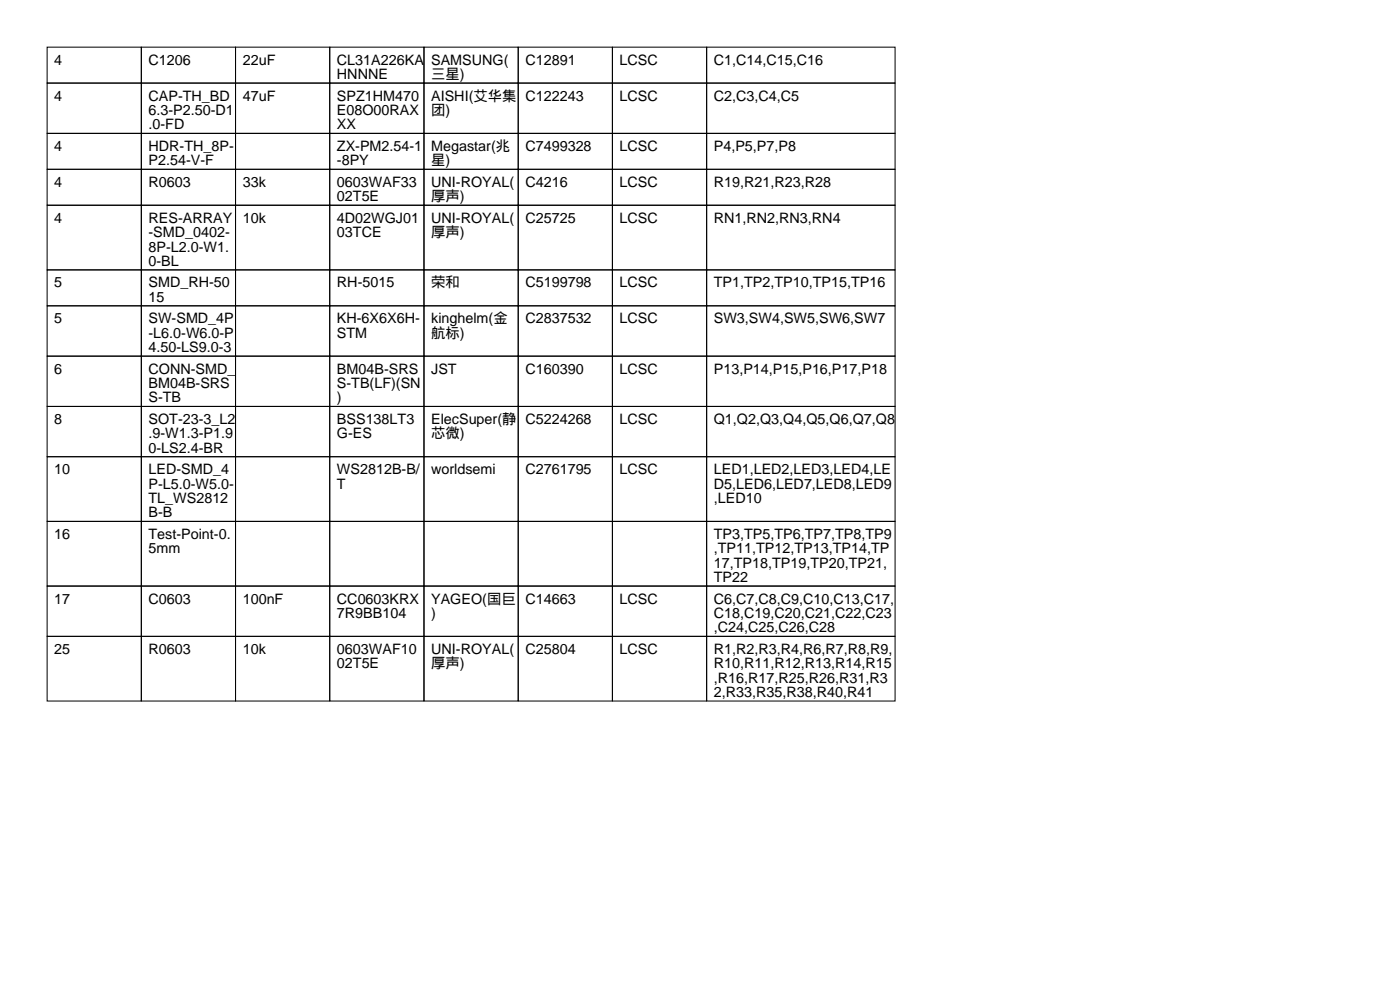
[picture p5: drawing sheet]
<svg xmlns="http://www.w3.org/2000/svg" width="297mm" height="210mm" viewBox="0 0 297 210" stroke-linecap="round" stroke-linejoin="round" font-family="sans-serif">
<defs><g id="words">
<g font-size="3">
<text x="11.5" y="13.7">4</text>
<text x="31.5" y="13.7">C1206</text>
<text x="51.5" y="13.7">22uF</text>
<text x="71.5" y="13.7">CL31A226KA</text>
<text x="71.5" y="16.8">HNNNE</text>
<text x="91.5" y="13.7">SAMSUNG(</text>
<text x="91.5" y="16.8">三星)</text>
<text x="111.5" y="13.7">C12891</text>
<text x="131.5" y="13.7">LCSC</text>
<text x="151.5" y="13.7">C1,C14,C15,C16</text>
<text x="11.5" y="21.3">4</text>
<text x="31.5" y="21.3">CAP-TH_BD</text>
<text x="51.5" y="21.3">47uF</text>
<text x="71.5" y="21.3">SPZ1HM470</text>
<text x="91.5" y="21.3">AISHI(艾华集</text>
<text x="111.5" y="21.3">C122243</text>
<text x="131.5" y="21.3">LCSC</text>
<text x="151.5" y="21.3">C2,C3,C4,C5</text>
<text x="31.5" y="24.4">6.3-P2.50-D1</text>
<text x="31.5" y="27.4">.0-FD</text>
<text x="71.5" y="24.4">E08O00RAX</text>
<text x="71.5" y="27.4">XX</text>
<text x="91.5" y="24.4">团)</text>
<text x="11.5" y="32">4</text>
<text x="31.5" y="32">HDR-TH_8P-</text>
<text x="31.5" y="35.1">P2.54-V-F</text>
<text x="71.5" y="32">ZX-PM2.54-1</text>
<text x="71.5" y="35.1">-8PY</text>
<text x="91.5" y="32">Megastar(兆</text>
<text x="91.5" y="35.1">星)</text>
<text x="111.5" y="32">C7499328</text>
<text x="131.5" y="32">LCSC</text>
<text x="151.5" y="32">P4,P5,P7,P8</text>
<text x="11.5" y="39.6">4</text>
<text x="31.5" y="39.6">R0603</text>
<text x="51.5" y="39.6">33k</text>
<text x="71.5" y="39.6">0603WAF33</text>
<text x="91.5" y="39.6">UNI-ROYAL(</text>
<text x="111.5" y="39.6">C4216</text>
<text x="131.5" y="39.6">LCSC</text>
<text x="151.5" y="39.6">R19,R21,R23,R28</text>
<text x="11.5" y="47.2">4</text>
<text x="31.5" y="47.2">RES-ARRAY</text>
<text x="51.5" y="47.2">10k</text>
<text x="71.5" y="42.7">02T5E</text>
<text x="71.5" y="47.2">4D02WGJ01</text>
<text x="91.5" y="42.7">厚声)</text>
<text x="91.5" y="47.2">UNI-ROYAL(</text>
<text x="111.5" y="47.2">C25725</text>
<text x="131.5" y="47.2">LCSC</text>
<text x="151.5" y="47.2">RN1,RN2,RN3,RN4</text>
<text x="31.5" y="50.3">-SMD_0402-</text>
<text x="31.5" y="53.3">8P-L2.0-W1.</text>
<text x="71.5" y="50.3">03TCE</text>
<text x="91.5" y="50.3">厚声)</text>
<text x="31.5" y="56.4">0-BL</text>
<text x="11.5" y="61">5</text>
<text x="31.5" y="61">SMD_RH-50</text>
<text x="31.5" y="64">15</text>
<text x="71.5" y="61">RH-5015</text>
<text x="91.5" y="61">荣和</text>
<text x="111.5" y="61">C5199798</text>
<text x="131.5" y="61">LCSC</text>
<text x="151.5" y="61">TP1,TP2,TP10,TP15,TP16</text>
<text x="11.5" y="68.6">5</text>
<text x="31.5" y="68.6">SW-SMD_4P</text>
<text x="31.5" y="71.6">-L6.0-W6.0-P</text>
<text x="71.5" y="68.6">KH-6X6X6H-</text>
<text x="71.5" y="71.6">STM</text>
<text x="91.5" y="68.6">kinghelm(金</text>
<text x="91.5" y="71.6">航标)</text>
<text x="111.5" y="68.6">C2837532</text>
<text x="131.5" y="68.6">LCSC</text>
<text x="151.5" y="68.6">SW3,SW4,SW5,SW6,SW7</text>
<text x="31.5" y="74.7">4.50-LS9.0-3</text>
<text x="11.5" y="79.3">6</text>
<text x="31.5" y="79.3">CONN-SMD_</text>
<text x="31.5" y="82.3">BM04B-SRS</text>
<text x="71.5" y="79.3">BM04B-SRS</text>
<text x="71.5" y="82.3">S-TB(LF)(SN</text>
<text x="91.5" y="79.3">JST</text>
<text x="111.5" y="79.3">C160390</text>
<text x="131.5" y="79.3">LCSC</text>
<text x="151.5" y="79.3">P13,P14,P15,P16,P17,P18</text>
<text x="11.5" y="89.9">8</text>
<text x="31.5" y="85.3">S-TB</text>
<text x="31.5" y="89.9">SOT-23-3_L2</text>
<text x="71.5" y="85.3">)</text>
<text x="71.5" y="89.9">BSS138LT3</text>
<text x="91.5" y="89.9">ElecSuper(静</text>
<text x="111.5" y="89.9">C5224268</text>
<text x="131.5" y="89.9">LCSC</text>
<text x="151.5" y="89.9">Q1,Q2,Q3,Q4,Q5,Q6,Q7,Q8</text>
<text x="31.5" y="93">.9-W1.3-P1.9</text>
<text x="71.5" y="93">G-ES</text>
<text x="91.5" y="93">芯微)</text>
<text x="11.5" y="100.6">10</text>
<text x="31.5" y="96">0-LS2.4-BR</text>
<text x="31.5" y="100.6">LED-SMD_4</text>
<text x="71.5" y="100.6">WS2812B-B/</text>
<text x="91.5" y="100.6">worldsemi</text>
<text x="111.5" y="100.6">C2761795</text>
<text x="131.5" y="100.6">LCSC</text>
<text x="151.5" y="100.6">LED1,LED2,LED3,LED4,LE</text>
<text x="31.5" y="103.6">P-L5.0-W5.0-</text>
<text x="31.5" y="106.7">TL_WS2812</text>
<text x="71.5" y="103.6">T</text>
<text x="151.5" y="103.6">D5,LED6,LED7,LED8,LED9</text>
<text x="151.5" y="106.7">,LED10</text>
<text x="31.5" y="109.7">B-B</text>
<text x="11.5" y="114.3">16</text>
<text x="31.5" y="114.3">Test-Point-0.</text>
<text x="31.5" y="117.4">5mm</text>
<text x="151.5" y="114.3">TP3,TP5,TP6,TP7,TP8,TP9</text>
<text x="151.5" y="117.4">,TP11,TP12,TP13,TP14,TP</text>
<text x="151.5" y="120.4">17,TP18,TP19,TP20,TP21,</text>
<text x="151.5" y="123.4">TP22</text>
<text x="11.5" y="128">17</text>
<text x="31.5" y="128">C0603</text>
<text x="51.5" y="128">100nF</text>
<text x="71.5" y="128">CC0603KRX</text>
<text x="71.5" y="131.1">7R9BB104</text>
<text x="91.5" y="128">YAGEO(国巨</text>
<text x="91.5" y="131.1">)</text>
<text x="111.5" y="128">C14663</text>
<text x="131.5" y="128">LCSC</text>
<text x="151.5" y="128">C6,C7,C8,C9,C10,C13,C17,</text>
<text x="151.5" y="131.1">C18,C19,C20,C21,C22,C23</text>
<text x="151.5" y="134.1">,C24,C25,C26,C28</text>
<text x="11.5" y="138.7">25</text>
<text x="31.5" y="138.7">R0603</text>
<text x="51.5" y="138.7">10k</text>
<text x="71.5" y="138.7">0603WAF10</text>
<text x="71.5" y="141.7">02T5E</text>
<text x="91.5" y="138.7">UNI-ROYAL(</text>
<text x="91.5" y="141.7">厚声)</text>
<text x="111.5" y="138.7">C25804</text>
<text x="131.5" y="138.7">LCSC</text>
<text x="151.5" y="138.7">R1,R2,R3,R4,R6,R7,R8,R9,</text>
<text x="151.5" y="141.7">R10,R11,R12,R13,R14,R15</text>
<text x="151.5" y="144.8">,R16,R17,R25,R26,R31,R3</text>
<text x="151.5" y="147.8">2,R33,R35,R38,R40,R41</text>
</g>
</g></defs>
<g fill="none" stroke="#000" stroke-width=".21">
<path d="M10 10h20v7.6h-20zM10 17.6h20v10.7h-20zM30 10h20v7.6h-20zM30 17.6h20v10.7h-20zM50 10h20v7.6h-20zM50 17.6h20v10.7h-20zM70 10h20v7.6h-20zM70 17.6h20v10.7h-20zM90 10h20v7.6h-20zM90 17.6h20v10.7h-20zM110 10h20v7.6h-20zM110 17.6h20v10.7h-20z"/>
<path d="M130 10h20v7.6h-20zM130 17.6h20v10.7h-20zM150 10h40v7.6h-40zM150 17.6h40v10.7h-40zM10 28.3h20v7.6h-20zM10 35.9h20v7.6h-20zM30 28.3h20v7.6h-20zM30 35.9h20v7.6h-20zM50 28.3h20v7.6h-20zM50 35.9h20v7.6h-20zM70 28.3h20v7.6h-20zM70 35.9h20v7.6h-20z"/>
<path d="M90 28.3h20v7.6h-20zM90 35.9h20v7.6h-20zM110 28.3h20v7.6h-20zM110 35.9h20v7.6h-20zM130 28.3h20v7.6h-20zM130 35.9h20v7.6h-20zM150 28.3h40v7.6h-40zM150 35.9h40v7.6h-40zM10 43.5h20v13.7h-20zM10 57.2h20v7.7h-20zM30 43.5h20v13.7h-20zM30 57.2h20v7.7h-20z"/>
<path d="M50 43.5h20v13.7h-20zM50 57.2h20v7.7h-20zM70 43.5h20v13.7h-20zM70 57.2h20v7.7h-20zM90 43.5h20v13.7h-20zM90 57.2h20v7.7h-20zM110 43.5h20v13.7h-20zM110 57.2h20v7.7h-20zM130 43.5h20v13.7h-20zM130 57.2h20v7.7h-20zM150 43.5h40v13.7h-40zM150 57.2h40v7.7h-40z"/>
<path d="M10 64.9h20v10.6h-20zM10 75.5h20v10.7h-20zM30 64.9h20v10.6h-20zM30 75.5h20v10.7h-20zM50 64.9h20v10.6h-20zM50 75.5h20v10.7h-20zM70 64.9h20v10.6h-20zM70 75.5h20v10.7h-20zM90 64.9h20v10.6h-20zM90 75.5h20v10.7h-20zM110 64.9h20v10.6h-20zM110 75.5h20v10.7h-20z"/>
<path d="M130 64.9h20v10.6h-20zM130 75.5h20v10.7h-20zM150 64.9h40v10.6h-40zM150 75.5h40v10.7h-40zM10 86.2h20v10.7h-20zM10 96.9h20v13.7h-20zM30 86.2h20v10.7h-20zM30 96.9h20v13.7h-20zM50 86.2h20v10.7h-20zM50 96.9h20v13.7h-20zM70 86.2h20v10.7h-20zM70 96.9h20v13.7h-20z"/>
<path d="M90 86.2h20v10.7h-20zM90 96.9h20v13.7h-20zM110 86.2h20v10.7h-20zM110 96.9h20v13.7h-20zM130 86.2h20v10.7h-20zM130 96.9h20v13.7h-20zM150 86.2h40v10.7h-40zM150 96.9h40v13.7h-40zM10 110.6h20v13.7h-20zM30 110.6h20v13.7h-20zM50 110.6h20v13.7h-20zM70 110.6h20v13.7h-20z"/>
<path d="M90 110.6h20v13.7h-20zM110 110.6h20v13.7h-20zM130 110.6h20v13.7h-20zM150 110.6h40v13.7h-40zM10 124.3h20v10.7h-20zM10 135h20v13.7h-20zM30 124.3h20v10.7h-20zM30 135h20v13.7h-20zM50 124.3h20v10.7h-20zM50 135h20v13.7h-20zM70 124.3h20v10.7h-20zM70 135h20v13.7h-20z"/>
<path d="M90 124.3h20v10.7h-20zM90 135h20v13.7h-20zM110 124.3h20v10.7h-20zM110 135h20v13.7h-20zM130 124.3h20v10.7h-20zM130 135h20v13.7h-20zM150 124.3h40v10.7h-40zM150 135h40v13.7h-40z"/>
</g>
<use href="#words"/>
</svg>
